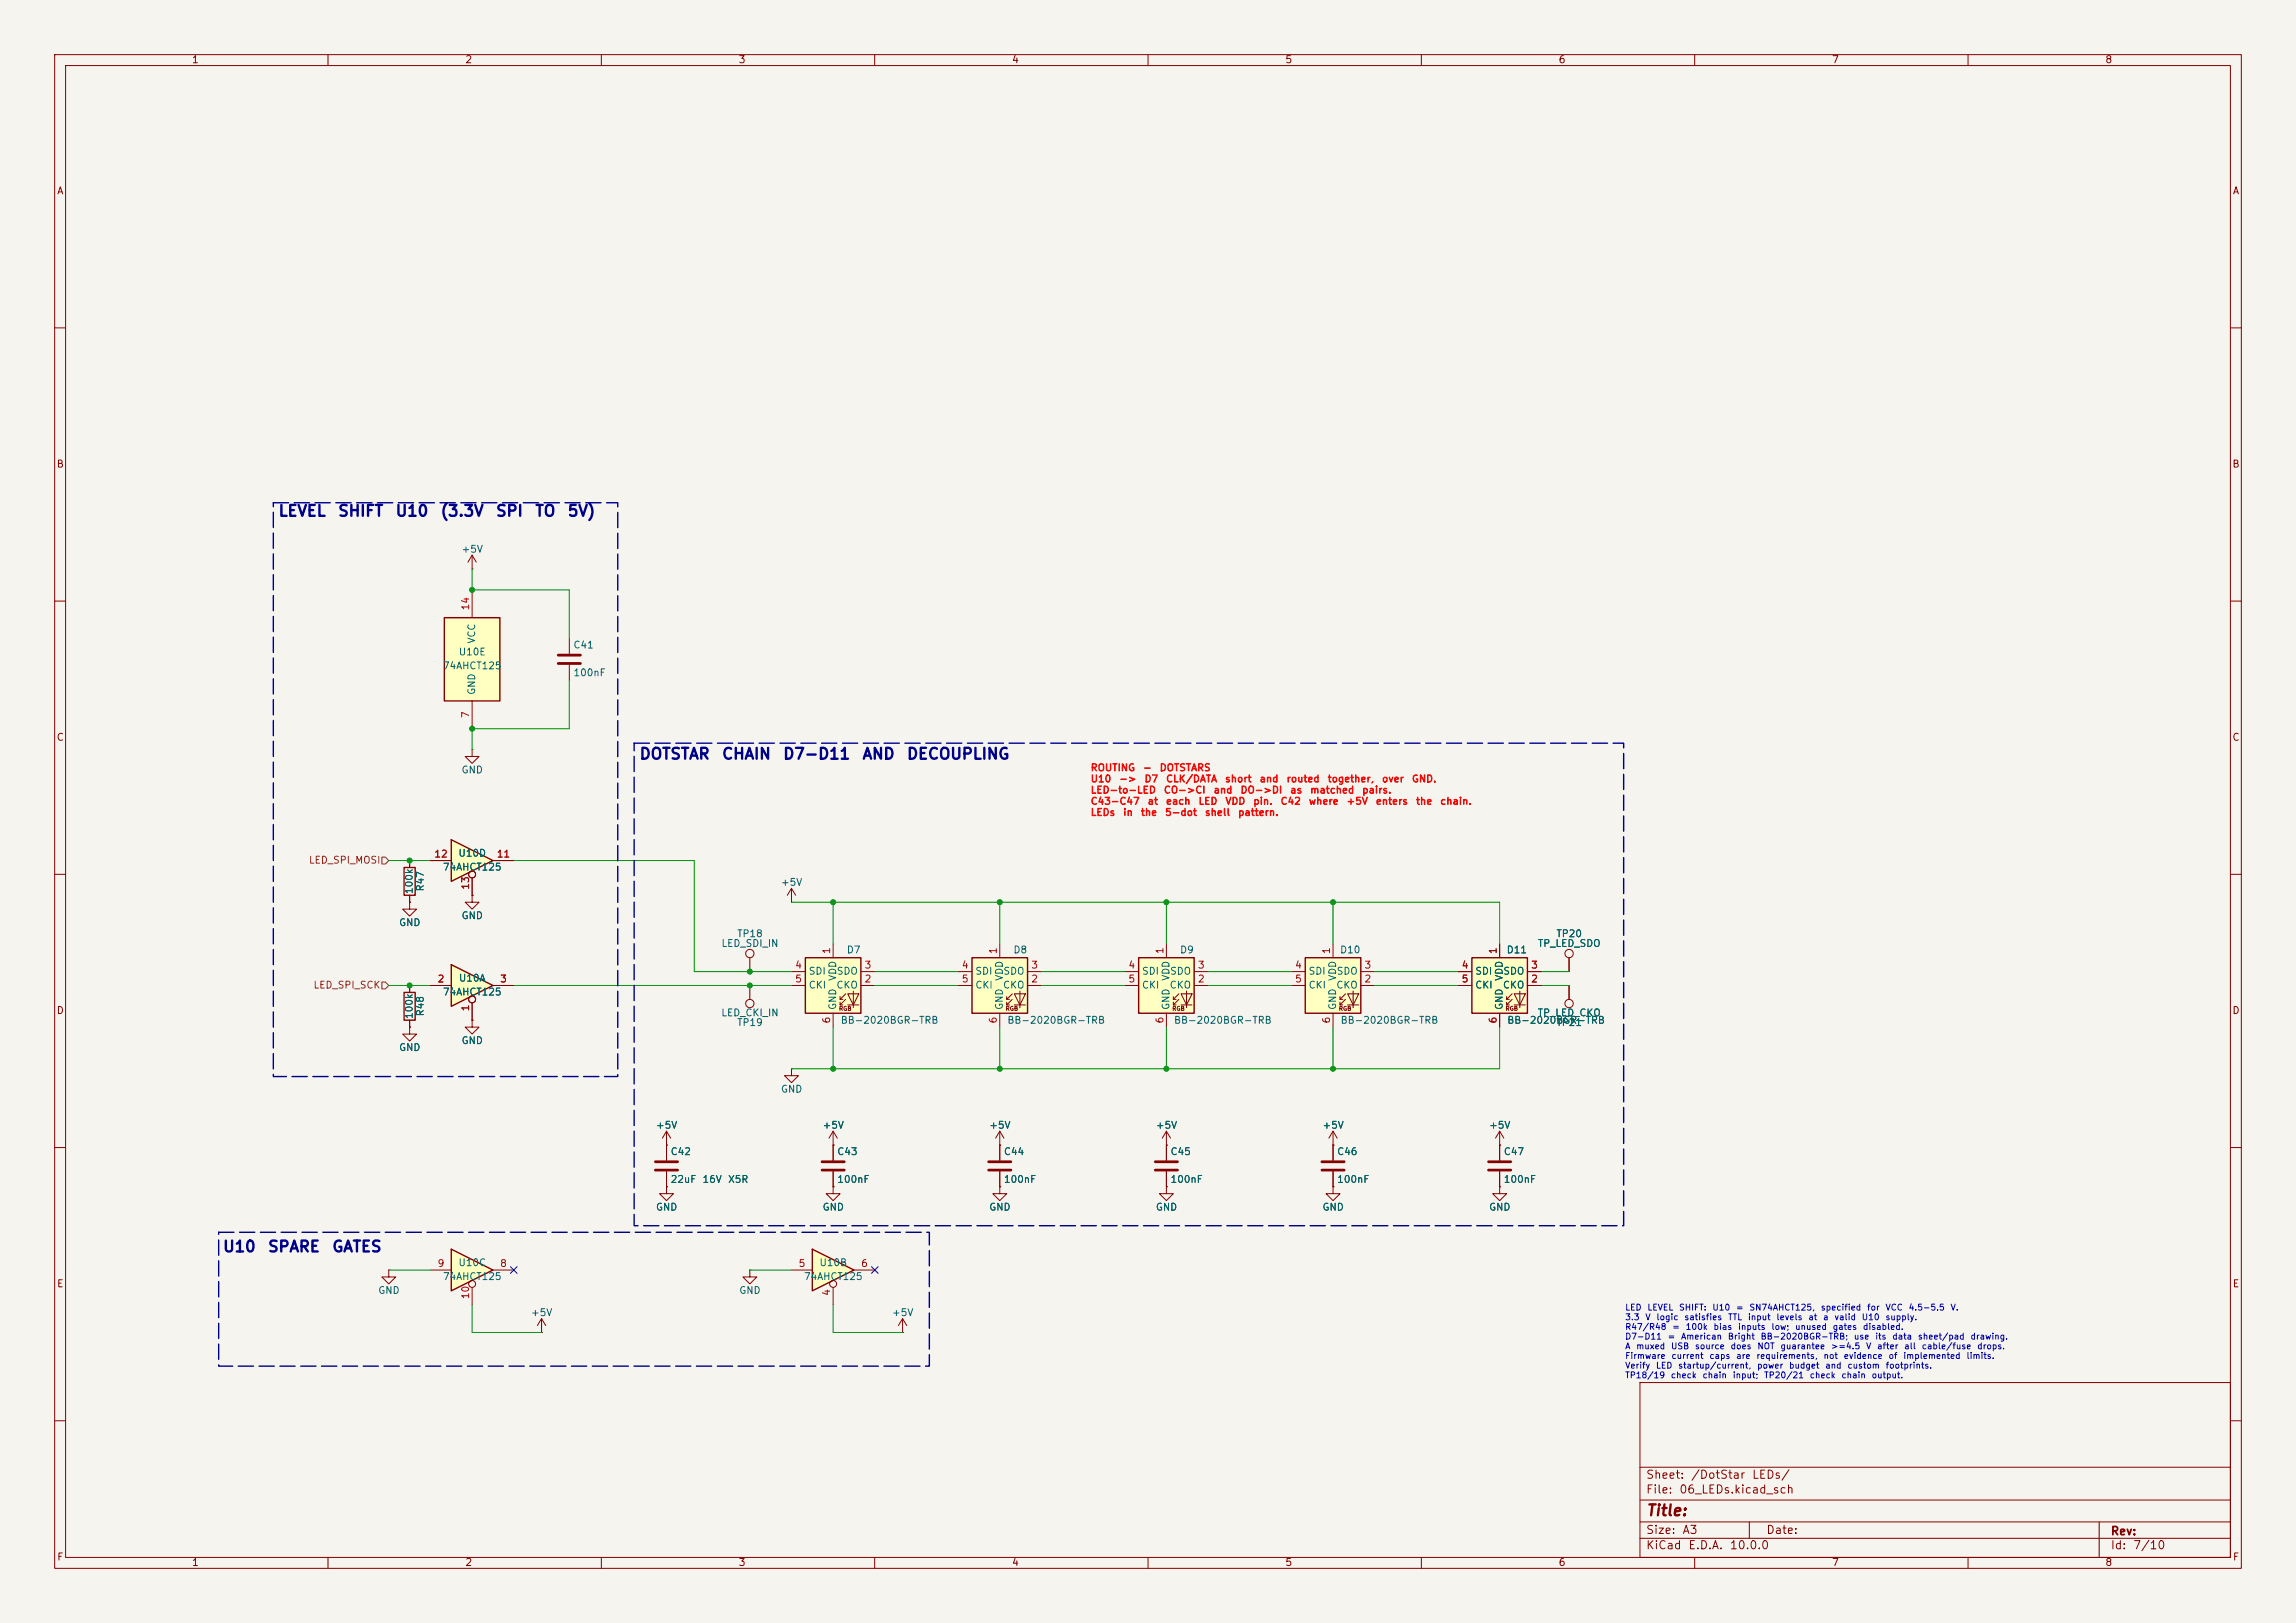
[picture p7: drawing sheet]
<svg xmlns="http://www.w3.org/2000/svg" width="420mm" height="297mm" viewBox="0 0 420 297" stroke-linecap="round" stroke-linejoin="round" font-family="sans-serif">
<defs><g id="words">
<g font-size="2" fill="#000084">
<text x="50.8" y="95">LEVEL</text>
<text x="61.7" y="95">SHIFT</text>
<text x="72.2" y="95">U10</text>
<text x="80.4" y="95">(3.3V</text>
<text x="90.6" y="95">SPI</text>
<text x="97.8" y="95">TO</text>
<text x="103.7" y="95">5V)</text>
<text x="116.8" y="139.5">DOTSTAR</text>
<text x="131.9" y="139.5">CHAIN</text>
<text x="143.1" y="139.5">D7-D11</text>
<text x="157.6" y="139.5">AND</text>
<text x="165.8" y="139.5">DECOUPLING</text>
<text x="40.6" y="229.6">U10</text>
<text x="48.9" y="229.6">SPARE</text>
<text x="60.6" y="229.6">GATES</text>
</g>
<text font-size="2" fill="#840000" x="301" y="277.9">Title:</text>
<g font-size="1.5" fill="#840000">
<text x="301" y="273.7">File:</text>
<text x="301" y="271">Sheet:</text>
<text x="307.1" y="273.7">06_LEDs.kicad_sch</text>
<text x="309.2" y="271">/DotStar</text>
<text x="320.4" y="271">LEDs/</text>
<text x="301" y="281.1">Size:</text>
<text x="307.6" y="281.1">A3</text>
<text x="323" y="281.1">Date:</text>
<text x="386" y="281.3">Rev:</text>
<text x="301" y="283.9">KiCad</text>
<text x="308.7" y="283.9">E.D.A.</text>
<text x="316.3" y="283.9">10.0.0</text>
<text x="386" y="283.9">Id:</text>
<text x="390.1" y="283.9">7/10</text>
</g>
<g font-size="1.3" fill="#840000">
<text x="35" y="11.9">1</text>
<text x="85" y="11.9">2</text>
<text x="135" y="11.9">3</text>
<text x="185" y="11.9">4</text>
<text x="235" y="11.9">5</text>
<text x="285" y="11.9">6</text>
<text x="335" y="11.9">7</text>
<text x="385" y="11.9">8</text>
<text x="10.3" y="35.9">A</text>
<text x="408.3" y="35.9">A</text>
<text x="10.3" y="85.9">B</text>
<text x="408.2" y="85.9">B</text>
<text x="10.3" y="135.9">C</text>
<text x="408.2" y="135.9">C</text>
<text x="10.3" y="185.9">D</text>
<text x="408.2" y="185.9">D</text>
<text x="10.3" y="235.9">E</text>
<text x="408.3" y="235.9">E</text>
<text x="10.3" y="285.9">F</text>
<text x="35" y="286.9">1</text>
<text x="85" y="286.9">2</text>
<text x="135" y="286.9">3</text>
<text x="185" y="286.9">4</text>
<text x="235" y="286.9">5</text>
<text x="285" y="286.9">6</text>
<text x="335" y="286.9">7</text>
<text x="385" y="286.9">8</text>
<text x="408.3" y="285.9">F</text>
</g>
<g font-size="1.3" fill="#006464">
<text x="84.3" y="101.4">+5V</text>
<text x="87.2" y="117.9" transform="rotate(-90 87.2 117.9)">VCC</text>
<text x="104.8" y="119">C41</text>
<text x="80.9" y="122.8">74AHCT125</text>
<text x="83.8" y="120.2">U10E</text>
<text x="104.8" y="124.1">100nF</text>
<text x="87.2" y="127.3" transform="rotate(-90 87.2 127.3)">GND</text>
<text x="84.3" y="141.8">GND</text>
<text x="80.9" y="159.6">74AHCT125</text>
<text x="83.7" y="157.1">U10D</text>
<text x="75.8" y="163.7" transform="rotate(-90 75.8 163.7)">100k</text>
<text x="77.8" y="163.2" transform="rotate(-90 77.8 163.2)">R47</text>
<text x="142.7" y="162.4">+5V</text>
<text x="72.9" y="169.8">GND</text>
<text x="84.3" y="168.5">GND</text>
<text x="131.9" y="173.6">LED_SDI_IN</text>
<text x="134.7" y="171.8">TP18</text>
<text x="281.2" y="173.6">TP_LED_SDO</text>
<text x="284.6" y="171.8">TP20</text>
<text x="83.8" y="179.9">U10A</text>
<text x="147.8" y="178.7">SDI</text>
<text x="153" y="178.7">SDO</text>
<text x="153.3" y="179.6" transform="rotate(-90 153.3 179.6)">VDD</text>
<text x="154.8" y="174.8">D7</text>
<text x="178.3" y="178.7">SDI</text>
<text x="183.4" y="178.7">SDO</text>
<text x="183.7" y="179.6" transform="rotate(-90 183.7 179.6)">VDD</text>
<text x="185.3" y="174.8">D8</text>
<text x="208.8" y="178.7">SDI</text>
<text x="213.9" y="178.7">SDO</text>
<text x="214.2" y="179.6" transform="rotate(-90 214.2 179.6)">VDD</text>
<text x="215.7" y="174.8">D9</text>
<text x="239.3" y="178.7">SDI</text>
<text x="244.4" y="178.7">SDO</text>
<text x="244.7" y="179.6" transform="rotate(-90 244.7 179.6)">VDD</text>
<text x="245" y="174.8">D10</text>
<text x="269.7" y="178.7">SDI</text>
<text x="274.9" y="178.7">SDO</text>
<text x="275.2" y="179.6" transform="rotate(-90 275.2 179.6)">VDD</text>
<text x="275.5" y="174.8">D11</text>
<text x="80.9" y="182.5">74AHCT125</text>
<text x="147.8" y="181.2">CKI</text>
<text x="152.9" y="181.2">CKO</text>
<text x="153.3" y="184.9" transform="rotate(-90 153.3 184.9)">GND</text>
<text x="178.3" y="181.2">CKI</text>
<text x="183.4" y="181.2">CKO</text>
<text x="183.7" y="184.9" transform="rotate(-90 183.7 184.9)">GND</text>
<text x="208.8" y="181.2">CKI</text>
<text x="213.9" y="181.2">CKO</text>
<text x="214.2" y="184.9" transform="rotate(-90 214.2 184.9)">GND</text>
<text x="239.3" y="181.2">CKI</text>
<text x="244.3" y="181.2">CKO</text>
<text x="244.7" y="184.9" transform="rotate(-90 244.7 184.9)">GND</text>
<text x="269.7" y="181.2">CKI</text>
<text x="274.8" y="181.2">CKO</text>
<text x="275.2" y="184.9" transform="rotate(-90 275.2 184.9)">GND</text>
<text x="75.8" y="186.6" transform="rotate(-90 75.8 186.6)">100k</text>
<text x="77.8" y="186.1" transform="rotate(-90 77.8 186.1)">R48</text>
<text x="84.3" y="191.4">GND</text>
<text x="131.8" y="186.3">LED_CKI_IN</text>
<text x="134.7" y="188.1">TP19</text>
<text x="153.7" y="187.6">BB-2020BGR-TRB</text>
<text x="184.2" y="187.6">BB-2020BGR-TRB</text>
<text x="214.6" y="187.6">BB-2020BGR-TRB</text>
<text x="245.1" y="187.6">BB-2020BGR-TRB</text>
<text x="275.6" y="187.6">BB-2020BGR-TRB</text>
<text x="281.2" y="186.3">TP_LED_CKO</text>
<text x="284.6" y="188.1">TP21</text>
<text x="72.9" y="192.6">GND</text>
<text x="142.7" y="200.3">GND</text>
<text x="119.9" y="206.9">+5V</text>
<text x="150.4" y="206.9">+5V</text>
<text x="180.8" y="206.9">+5V</text>
<text x="211.3" y="206.9">+5V</text>
<text x="241.8" y="206.9">+5V</text>
<text x="272.3" y="206.9">+5V</text>
<text x="122.6" y="211.7">C42</text>
<text x="153" y="211.7">C43</text>
<text x="183.5" y="211.7">C44</text>
<text x="214" y="211.7">C45</text>
<text x="244.5" y="211.7">C46</text>
<text x="275" y="211.7">C47</text>
<text x="119.9" y="221.8">GND</text>
<text x="122.6" y="216.8">22uF</text>
<text x="128.4" y="216.8">16V</text>
<text x="133.1" y="216.8">X5R</text>
<text x="150.4" y="221.8">GND</text>
<text x="153" y="216.8">100nF</text>
<text x="180.8" y="221.8">GND</text>
<text x="183.5" y="216.8">100nF</text>
<text x="211.3" y="221.8">GND</text>
<text x="214" y="216.8">100nF</text>
<text x="241.8" y="221.8">GND</text>
<text x="244.5" y="216.8">100nF</text>
<text x="272.3" y="221.8">GND</text>
<text x="275" y="216.8">100nF</text>
<text x="83.7" y="232">U10C</text>
<text x="149.8" y="232">U10B</text>
<text x="69.1" y="237.1">GND</text>
<text x="80.9" y="234.5">74AHCT125</text>
<text x="135.1" y="237.1">GND</text>
<text x="146.9" y="234.5">74AHCT125</text>
<text x="97" y="241.1">+5V</text>
<text x="163.1" y="241.1">+5V</text>
</g>
<g font-size="1.3" fill="#a90000">
<text x="86.1" y="111.8" transform="rotate(-90 86.1 111.8)">14</text>
<text x="86.1" y="131.5" transform="rotate(-90 86.1 131.5)">7</text>
<text x="79.3" y="157.2">12</text>
<text x="90.8" y="157.2">11</text>
<text x="86.1" y="162.9" transform="rotate(-90 86.1 162.9)">13</text>
<text x="145.3" y="177.5">4</text>
<text x="152.1" y="174.7" transform="rotate(-90 152.1 174.7)">1</text>
<text x="158" y="177.5">3</text>
<text x="175.8" y="177.5">4</text>
<text x="182.6" y="174.7" transform="rotate(-90 182.6 174.7)">1</text>
<text x="188.5" y="177.5">3</text>
<text x="206.3" y="177.5">4</text>
<text x="213.1" y="174.7" transform="rotate(-90 213.1 174.7)">1</text>
<text x="219" y="177.5">3</text>
<text x="236.8" y="177.5">4</text>
<text x="243.6" y="174.7" transform="rotate(-90 243.6 174.7)">1</text>
<text x="249.5" y="177.5">3</text>
<text x="267.3" y="177.5">4</text>
<text x="274.1" y="174.7" transform="rotate(-90 274.1 174.7)">1</text>
<text x="280" y="177.5">3</text>
<text x="79.9" y="180.1">2</text>
<text x="86.1" y="185.2" transform="rotate(-90 86.1 185.2)">1</text>
<text x="91.4" y="180.1">3</text>
<text x="145.3" y="180.1">5</text>
<text x="158" y="180.1">2</text>
<text x="175.8" y="180.1">5</text>
<text x="188.5" y="180.1">2</text>
<text x="206.3" y="180.1">5</text>
<text x="219" y="180.1">2</text>
<text x="236.8" y="180.1">5</text>
<text x="249.5" y="180.1">2</text>
<text x="267.3" y="180.1">5</text>
<text x="280" y="180.1">2</text>
<text x="152.1" y="187.4" transform="rotate(-90 152.1 187.4)">6</text>
<text x="182.6" y="187.4" transform="rotate(-90 182.6 187.4)">6</text>
<text x="213.1" y="187.4" transform="rotate(-90 213.1 187.4)">6</text>
<text x="243.6" y="187.4" transform="rotate(-90 243.6 187.4)">6</text>
<text x="274.1" y="187.4" transform="rotate(-90 274.1 187.4)">6</text>
<text x="79.9" y="232.2">9</text>
<text x="91.4" y="232.2">8</text>
<text x="146" y="232.2">5</text>
<text x="157.4" y="232.2">6</text>
<text x="86.1" y="237.8" transform="rotate(-90 86.1 237.8)">10</text>
<text x="152.1" y="237.2" transform="rotate(-90 152.1 237.2)">4</text>
</g>
<g font-size="1.3" fill="#f00">
<text x="199.4" y="141.4">ROUTING</text>
<text x="199.4" y="143.5">U10</text>
<text x="204.6" y="143.5">-&gt;</text>
<text x="209" y="141.4">-</text>
<text x="209.2" y="143.5">D7</text>
<text x="212" y="141.4">DOTSTARS</text>
<text x="213.2" y="143.5">CLK/DATA</text>
<text x="224" y="143.5">short</text>
<text x="230.3" y="143.5">and</text>
<text x="235.2" y="143.5">routed</text>
<text x="242.7" y="143.5">together,</text>
<text x="252.7" y="143.5">over</text>
<text x="258.1" y="143.5">GND.</text>
<text x="199.4" y="145.5">LED-to-LED</text>
<text x="199.4" y="147.6">C43-C47</text>
<text x="199.4" y="149.6">LEDs</text>
<text x="205.3" y="149.6">in</text>
<text x="208.6" y="149.6">the</text>
<text x="209.8" y="147.6">at</text>
<text x="212.8" y="145.5">CO-&gt;CI</text>
<text x="213" y="149.6">5-dot</text>
<text x="213.2" y="147.6">each</text>
<text x="219.1" y="147.6">LED</text>
<text x="220.3" y="149.6">shell</text>
<text x="221.9" y="145.5">and</text>
<text x="224" y="147.6">VDD</text>
<text x="226.4" y="149.6">pattern.</text>
<text x="226.8" y="145.5">DO-&gt;DI</text>
<text x="229.1" y="147.6">pin.</text>
<text x="234.1" y="147.6">C42</text>
<text x="235.9" y="145.5">as</text>
<text x="239.3" y="147.6">where</text>
<text x="239.5" y="145.5">matched</text>
<text x="246.2" y="147.6">+5V</text>
<text x="249.1" y="145.5">pairs.</text>
<text x="251.6" y="147.6">enters</text>
<text x="258.9" y="147.6">the</text>
<text x="263.3" y="147.6">chain.</text>
</g>
<g font-size="1.3" fill="#725600">
<text x="56.4" y="158.3">LED_SPI_MOSI</text>
<text x="57.2" y="181.2">LED_SPI_SCK</text>
</g>
<g font-size="1.1" fill="#0000c2">
<text x="297.2" y="240.1">LED</text>
<text x="297.2" y="241.9">3.3</text>
<text x="297.2" y="243.6">R47/R48</text>
<text x="297.2" y="245.4">D7-D11</text>
<text x="300.9" y="241.9">V</text>
<text x="301.2" y="240.1">LEVEL</text>
<text x="302.9" y="241.9">logic</text>
<text x="305" y="245.4">=</text>
<text x="305.8" y="243.6">=</text>
<text x="307" y="240.1">SHIFT:</text>
<text x="307.4" y="245.4">American</text>
<text x="308" y="241.9">satisfies</text>
<text x="308.2" y="243.6">100k</text>
<text x="313.1" y="240.1">U10</text>
<text x="313.3" y="243.6">bias</text>
<text x="316" y="245.4">Bright</text>
<text x="316" y="241.9">TTL</text>
<text x="317.5" y="240.1">=</text>
<text x="317.8" y="243.6">inputs</text>
<text x="319.6" y="241.9">input</text>
<text x="319.9" y="240.1">SN74AHCT125,</text>
<text x="322" y="245.4">BB-2020BGR-TRB;</text>
<text x="323.9" y="243.6">low;</text>
<text x="324.8" y="241.9">levels</text>
<text x="328.3" y="243.6">unused</text>
<text x="330.7" y="241.9">at</text>
<text x="333" y="240.1">specified</text>
<text x="333.4" y="241.9">a</text>
<text x="335.1" y="243.6">gates</text>
<text x="335.5" y="241.9">valid</text>
<text x="339" y="245.4">use</text>
<text x="340.5" y="241.9">U10</text>
<text x="340.7" y="243.6">disabled.</text>
<text x="341.4" y="240.1">for</text>
<text x="342.9" y="245.4">its</text>
<text x="344.8" y="241.9">supply.</text>
<text x="344.8" y="240.1">VCC</text>
<text x="346" y="245.4">data</text>
<text x="349" y="240.1">4.5-5.5</text>
<text x="350.7" y="245.4">sheet/pad</text>
<text x="356.7" y="240.1">V.</text>
<text x="360.3" y="245.4">drawing.</text>
<text x="297.2" y="247.2">A</text>
<text x="297.2" y="248.9">Firmware</text>
<text x="297.2" y="250.7">Verify</text>
<text x="299.2" y="247.2">muxed</text>
<text x="302.8" y="250.7">LED</text>
<text x="305.6" y="247.2">USB</text>
<text x="305.6" y="248.9">current</text>
<text x="306.9" y="250.7">startup/current,</text>
<text x="309.9" y="247.2">source</text>
<text x="312.6" y="248.9">caps</text>
<text x="316.5" y="247.2">does</text>
<text x="317.5" y="248.9">are</text>
<text x="321.2" y="248.9">requirements,</text>
<text x="321.3" y="250.7">power</text>
<text x="321.4" y="247.2">NOT</text>
<text x="325.6" y="247.2">guarantee</text>
<text x="327.1" y="250.7">budget</text>
<text x="333.5" y="248.9">not</text>
<text x="333.8" y="250.7">and</text>
<text x="334.8" y="247.2">&gt;=4.5</text>
<text x="337.2" y="248.9">evidence</text>
<text x="337.8" y="250.7">custom</text>
<text x="341.2" y="247.2">V</text>
<text x="343.3" y="247.2">after</text>
<text x="344.8" y="250.7">footprints.</text>
<text x="345.4" y="248.9">of</text>
<text x="348.1" y="248.9">implemented</text>
<text x="348.2" y="247.2">all</text>
<text x="351.4" y="247.2">cable/fuse</text>
<text x="359.6" y="248.9">limits.</text>
<text x="361.6" y="247.2">drops.</text>
<text x="297.2" y="252.5">TP18/19</text>
<text x="305.5" y="252.5">check</text>
<text x="311.3" y="252.5">chain</text>
<text x="316.9" y="252.5">input;</text>
<text x="322.6" y="252.5">TP20/21</text>
<text x="330.9" y="252.5">check</text>
<text x="336.7" y="252.5">chain</text>
<text x="342.3" y="252.5">output.</text>
</g>
<g font-size=".8" fill="#840000">
<text x="153.4" y="185.1">RGB</text>
<text x="183.9" y="185.1">RGB</text>
<text x="214.4" y="185.1">RGB</text>
<text x="244.8" y="185.1">RGB</text>
<text x="275.3" y="185.1">RGB</text>
</g>
</g></defs>
<path d="M0 0h420v297h-420z" fill="#f5f4ef" stroke="#f5f4ef" stroke-width=".18"/>
<g fill="none" stroke="#840000" stroke-width=".18">
<path d="M10 10h400v277h-400zM12 12h396v273h-396zM60 10v2M110 10v2M160 10v2M210 10v2M260 10v2M310 10v2M360 10v2M10 60h2M408 60h2M10 110h2"/>
<path d="M408 110h2M10 160h2M74.9 157.5v1.3M408 160h2M74.9 165.1v1.3h1.3l-1.3 1.2-1.2-1.2h1.2M74.9 165.1h.1M74.9 163.8v1.3M287 175.3v2.5M10 210h2M243.8 209.6h.1M243.8 207l-.7 1.3M243.8 207l.8 1.3"/>
<path d="M243.8 207v2.6M408 210h2M300 253h108v32h-108zM10 260h2M300 278.5h108M300 274.5h108M300 268.5h108M320 278.5v3M384 278.5v6.5M408 260h2M60 285v2M110 285v2"/>
<path d="M160 285v2M210 285v2M260 285v2M300 281.5h108M310 285v2M360 285v2"/>
<circle cx="287" cy="174.5" r=".76"/>
</g>
<path d="M73.9 158.8h2v5h-2z" fill="none" stroke="#840000" stroke-width=".25"/>
<path d="M269.2 175.3h10.2v10.1h-10.2z" fill="#ffffc2"/>
<g fill="none" stroke="#840000" stroke-width=".18">
<path d="M266.7 177.8h2.5M274.3 172.7v2.6M279.4 177.8h2.5M266.7 180.3h2.5M274.3 185.4v2.6M275.6 182.9h.5M275.6 183.9h.5M276.6 181.9l-1 1v-.5M276.6 182.9l-1 1v-.5M277 181.9h2l-1 2zM277 183.9h2M278 181.4v3"/>
<path d="M279.4 180.3h2.5"/>
</g>
<path d="M269.2 175.3h10.2v10.1h-10.2z" fill="none" stroke="#840000" stroke-width=".25"/>
<path d="M238.8 175.3h10.1v10.1h-10.1z" fill="#ffffc2"/>
<g fill="none" stroke="#840000" stroke-width=".18">
<path d="M104.1 116.8v2.8M86.4 137.2v1.2h1.2l-1.2 1.3-1.3-1.3h1.3M86.4 137.2h.1M104.1 121.7v2.8M137.2 175.3v2.5M236.2 177.8h2.6M243.8 172.7v2.6M248.9 177.8h2.6M137.2 180.3v2.6M236.2 180.3h2.6M243.8 185.4v2.6M245.1 182.9h.5"/>
<path d="M245.1 183.9h.5M246.1 181.9l-1 1v-.5M246.1 182.9l-1 1v-.5M246.5 181.9h2l-1 2zM246.5 183.9h2M247.5 181.4v3M248.9 180.3h2.6M287 180.3v2.6M182.9 217.2v1.2h1.2l-1.2 1.3-1.3-1.3h1.3M182.9 217.2h.1M182.9 209.6v2.7M182.9 214.4v2.8"/>
<path d="M213.4 209.6h.1M213.4 207l-.8 1.3M213.4 207l.7 1.3M213.4 207v2.6M243.8 209.6v2.7M243.8 214.4v2.8M274.3 217.2v1.2h1.3l-1.3 1.3-1.3-1.3h1.3M274.3 217.2h.1M274.3 209.6h.1M274.3 207v5.3M274.3 214.4v2.8M274.3 207l-.7 1.3"/>
<path d="M274.3 207l.8 1.3"/>
<circle cx="137.2" cy="174.5" r=".76"/>
<circle cx="137.2" cy="183.6" r=".76"/>
<circle cx="287" cy="183.6" r=".76"/>
</g>
<path d="M238.8 175.3h10.1v10.1h-10.1z" fill="none" stroke="#840000" stroke-width=".25"/>
<path d="M102.1 119.9h4.1M102.1 121.4h4.1M180.8 212.6h4.1M180.8 214.1h4.1M241.8 212.6h4.1M241.8 214.1h4.1M272.3 212.6h4.1M272.3 214.1h4.1" fill="none" stroke="#840000" stroke-width=".51"/>
<path d="M81.3 113h10.1v15.3h-10.1z" fill="#ffffc2"/>
<path d="M81.3 113h10.1v15.3h-10.1z" fill="none" stroke="#840000" stroke-width=".25"/>
<path d="M86.4 104.1h.1M86.4 101.6v2.5M86.4 108v5M86.4 101.6l-.8 1.3M86.4 101.6l.7 1.3M86.4 128.3v5.1" fill="none" stroke="#840000" stroke-width=".18"/>
<path d="M82.5 176.5l7.7 3.8-7.7 3.9z" fill="#ffffc2"/>
<path d="M82.5 176.5l7.7 3.8-7.7 3.9zM73.9 181.6h2v5.1h-2z" fill="none" stroke="#840000" stroke-width=".25"/>
<g fill="none" stroke="#840000" stroke-width=".18">
<path d="M74.9 188v1.2h1.3l-1.3 1.3-1.2-1.3h1.2M74.9 188h.1M74.9 180.3v1.3M74.9 186.7v1.3M78.7 180.3h3.8M86.4 186.7v1.3h1.2l-1.2 1.2-1.3-1.2h1.3M86.4 186.7h.1M86.4 183.5v3.2M90.2 180.3h3.8M182.9 209.6h.1M182.9 207l-.8 1.3M182.9 207l.7 1.3"/>
<path d="M182.9 207v2.6M243.8 217.2v1.2h1.3l-1.3 1.3-1.2-1.3h1.2M243.8 217.2h.1"/>
<circle cx="86.4" cy="182.9" r=".63"/>
</g>
<path d="M82.5 153.7l7.7 3.8-7.7 3.8z" fill="#ffffc2"/>
<path d="M82.5 153.7l7.7 3.8-7.7 3.8z" fill="none" stroke="#840000" stroke-width=".25"/>
<g fill="none" stroke="#840000" stroke-width=".18">
<path d="M78.7 157.5h3.8M90.2 157.5h3.8M86.4 163.8v1.3h1.2l-1.2 1.3-1.3-1.3h1.3M86.4 163.8h.1M86.4 160.7v3.1M144.8 195.6v1.3h1.2l-1.2 1.2-1.3-1.2h1.3M144.8 195.6h.1M121.9 217.2v1.2h1.3l-1.3 1.3-1.3-1.3h1.3M121.9 217.2h.1M121.9 209.6h.1M121.9 207v5.3M121.9 214.4v2.8"/>
<path d="M121.9 207l-.7 1.3M121.9 207l.8 1.3M152.4 209.6h.1M152.4 217.2v1.2h1.3l-1.3 1.3-1.3-1.3h1.3M152.4 217.2h.1M152.4 207l-.8 1.3M152.4 207l.8 1.3M152.4 207v5.3M152.4 214.4v2.8M213.4 217.2v1.2h1.2l-1.2 1.3-1.3-1.3h1.3M213.4 217.2h.1"/>
<circle cx="86.4" cy="160" r=".63"/>
</g>
<path d="M119.9 212.6h4.1M119.9 214.1h4.1M150.4 212.6h4M150.4 214.1h4" fill="none" stroke="#840000" stroke-width=".51"/>
<path d="M147.3 175.3h10.2v10.1h-10.2z" fill="#ffffc2"/>
<g fill="none" stroke="#840000" stroke-width=".18">
<path d="M144.8 165.1h.1M144.8 177.8h2.5M144.8 162.6l-.8 1.2M144.8 162.6l.7 1.2M144.8 162.6v2.5M152.4 172.7v2.6M157.5 177.8h2.5M144.8 180.3h2.5M152.4 185.4v2.6M153.7 182.9h.5M153.7 183.9h.5M154.7 181.9l-1 1v-.5"/>
<path d="M154.7 182.9l-1 1v-.5M155.1 181.9h2l-1 2zM155.1 183.9h2M156.1 181.4v3M157.5 180.3h2.5"/>
</g>
<path d="M147.3 175.3h10.2v10.1h-10.2z" fill="none" stroke="#840000" stroke-width=".25"/>
<path d="M82.5 228.6l7.7 3.8-7.7 3.8z" fill="#ffffc2"/>
<path d="M82.5 228.6l7.7 3.8-7.7 3.8z" fill="none" stroke="#840000" stroke-width=".25"/>
<g fill="none" stroke="#840000" stroke-width=".18">
<path d="M71.1 232.4v1.3h1.3l-1.3 1.2-1.3-1.2h1.3M71.1 232.4h.1M78.7 232.4h3.8M86.4 235.6v3.2M90.2 232.4h3.8M165.1 243.8h.1M165.1 241.3l-.8 1.3M165.1 241.3l.8 1.3M165.1 241.3v2.5"/>
<circle cx="86.4" cy="234.9" r=".63"/>
</g>
<path d="M148.6 228.6l7.6 3.8-7.6 3.8z" fill="#ffffc2"/>
<path d="M148.6 228.6l7.6 3.8-7.6 3.8z" fill="none" stroke="#840000" stroke-width=".25"/>
<g fill="none" stroke="#840000" stroke-width=".18">
<path d="M137.2 232.4v1.3h1.2l-1.2 1.2-1.3-1.2h1.3M137.2 232.4h.1M144.8 232.4h3.8M152.4 235.6v3.2M156.2 232.4h3.8M99.1 243.8h.1M99.1 241.3l-.8 1.3M99.1 241.3l.7 1.3M99.1 241.3v2.5"/>
<circle cx="152.4" cy="234.9" r=".63"/>
</g>
<path d="M208.3 175.3h10.1v10.1h-10.1z" fill="#ffffc2"/>
<g fill="none" stroke="#840000" stroke-width=".18">
<path d="M205.7 177.8h2.6M213.4 172.7v2.6M218.4 177.8h2.6M205.7 180.3h2.6M213.4 185.4v2.6M214.6 182.9h.5M214.6 183.9h.5M215.6 181.9l-1 1v-.5M215.6 182.9l-1 1v-.5M216 181.9h2.1l-1.1 2zM216 183.9h2.1M217 181.4v3"/>
<path d="M218.4 180.3h2.6M213.4 209.6v2.7M213.4 214.4v2.8"/>
</g>
<path d="M208.3 175.3h10.1v10.1h-10.1z" fill="none" stroke="#840000" stroke-width=".25"/>
<path d="M211.3 212.6h4.1M211.3 214.1h4.1" fill="none" stroke="#840000" stroke-width=".51"/>
<path d="M177.8 175.3h10.2v10.1h-10.2z" fill="#ffffc2"/>
<g fill="none" stroke="#840000" stroke-width=".18">
<path d="M74.9 157.5v1.3M78.7 157.5h3.8M90.2 157.5h3.8M74.9 165.1h.1M74.9 163.8v1.3M86.4 163.8h.1M86.4 160.7v3.1M175.3 177.8h2.5M182.9 172.7v2.6M188 177.8h2.5M266.7 177.8h2.5M274.3 172.7v2.6"/>
<path d="M279.4 177.8h2.5M287 175.3v2.5M74.9 188h.1M74.9 180.3v1.3M74.9 186.7v1.3M78.7 180.3h3.8M86.4 186.7h.1M86.4 183.5v3.2M90.2 180.3h3.8M175.3 180.3h2.5M182.9 185.4v2.6M184.1 182.9h.6"/>
<path d="M184.1 183.9h.6M185.2 181.9l-1.1 1v-.5M185.2 182.9l-1.1 1v-.5M185.5 181.9h2.1l-1 2zM185.5 183.9h2.1M186.6 181.4v3M188 180.3h2.5M266.7 180.3h2.5M274.3 185.4v2.6M279.4 180.3h2.5M287 180.3v2.6M121.9 217.2h.1"/>
<path d="M121.9 209.6h.1M121.9 209.6v2.7M121.9 214.4v2.8M152.4 209.6h.1M152.4 217.2h.1M152.4 209.6v2.7M152.4 214.4v2.8M182.9 217.2h.1M182.9 209.6h.1M182.9 209.6v2.7M182.9 214.4v2.8M213.4 209.6h.1"/>
<path d="M213.4 217.2h.1M213.4 209.6v2.7M213.4 214.4v2.8M243.8 209.6h.1M243.8 217.2h.1M243.8 209.6v2.7M243.8 214.4v2.8M274.3 217.2h.1M274.3 209.6h.1M274.3 209.6v2.7M274.3 214.4v2.8"/>
<circle cx="86.4" cy="160" r=".63"/>
<circle cx="86.4" cy="182.9" r=".63"/>
</g>
<path d="M177.8 175.3h10.2v10.1h-10.2z" fill="none" stroke="#840000" stroke-width=".25"/>
<path d="M69.8 156.8h.7l.6 .7-.6 .6h-.7zM69.8 179.7h.7l.6 .6-.6 .7h-.7z" fill="none" stroke="#725600" stroke-width=".18"/>
<g fill="none" stroke="#009600" stroke-width=".18">
<path d="M86.4 104.1v3.9h17.7v8.8M104.1 124.5v8.9h-17.7v3.8M71.1 157.5h7.6M94 157.5h33v20.3h17.8M144.8 165.1h129.5v7.6M152.4 165.1v7.6M160 177.8h15.3M182.9 165.1v7.6M190.5 177.8h15.2M213.4 165.1v7.6M221 177.8h15.2M243.8 165.1v7.6"/>
<path d="M251.5 177.8h15.2M281.9 177.8h5.1M71.1 180.3h7.6M94 180.3h50.8M152.4 188v7.6M160 180.3h15.3M182.9 188v7.6M190.5 180.3h15.2M213.4 188v7.6M221 180.3h15.2M243.8 188v7.6M251.5 180.3h15.2"/>
<path d="M274.3 188v7.6h-129.5M281.9 180.3h5.1M71.1 232.4h7.6M86.4 238.8v5h12.7M137.2 232.4h7.6M152.4 238.8v5h12.7"/>
</g>
<path d="M93.4 231.8l1.2 1.2M94.6 231.8l-1.2 1.2M159.4 231.8l1.2 1.2M160.6 231.8l-1.2 1.2" fill="none" stroke="#000084" stroke-width=".18"/>
<path d="M50 92h63v105h-63zM116 136h181v88.3h-181zM40 225.5h130v24.5h-130z" fill="none" stroke="#000084" stroke-width=".25" stroke-dasharray="2.8 1"/>
<g fill="#009600" stroke="#009600" stroke-width=".18">
<circle cx="86.4" cy="108" r=".46"/>
<circle cx="137.2" cy="177.8" r=".46"/>
<circle cx="137.2" cy="180.3" r=".46"/>
<circle cx="74.9" cy="180.3" r=".46"/>
<circle cx="74.9" cy="157.5" r=".46"/>
<circle cx="86.4" cy="133.4" r=".46"/>
<circle cx="243.8" cy="195.6" r=".46"/>
<circle cx="243.8" cy="165.1" r=".46"/>
<circle cx="152.4" cy="165.1" r=".46"/>
<circle cx="152.4" cy="195.6" r=".46"/>
<circle cx="182.9" cy="195.6" r=".46"/>
<circle cx="213.4" cy="165.1" r=".46"/>
<circle cx="213.4" cy="195.6" r=".46"/>
<circle cx="182.9" cy="165.1" r=".46"/>
</g>
<use href="#words"/>
</svg>
